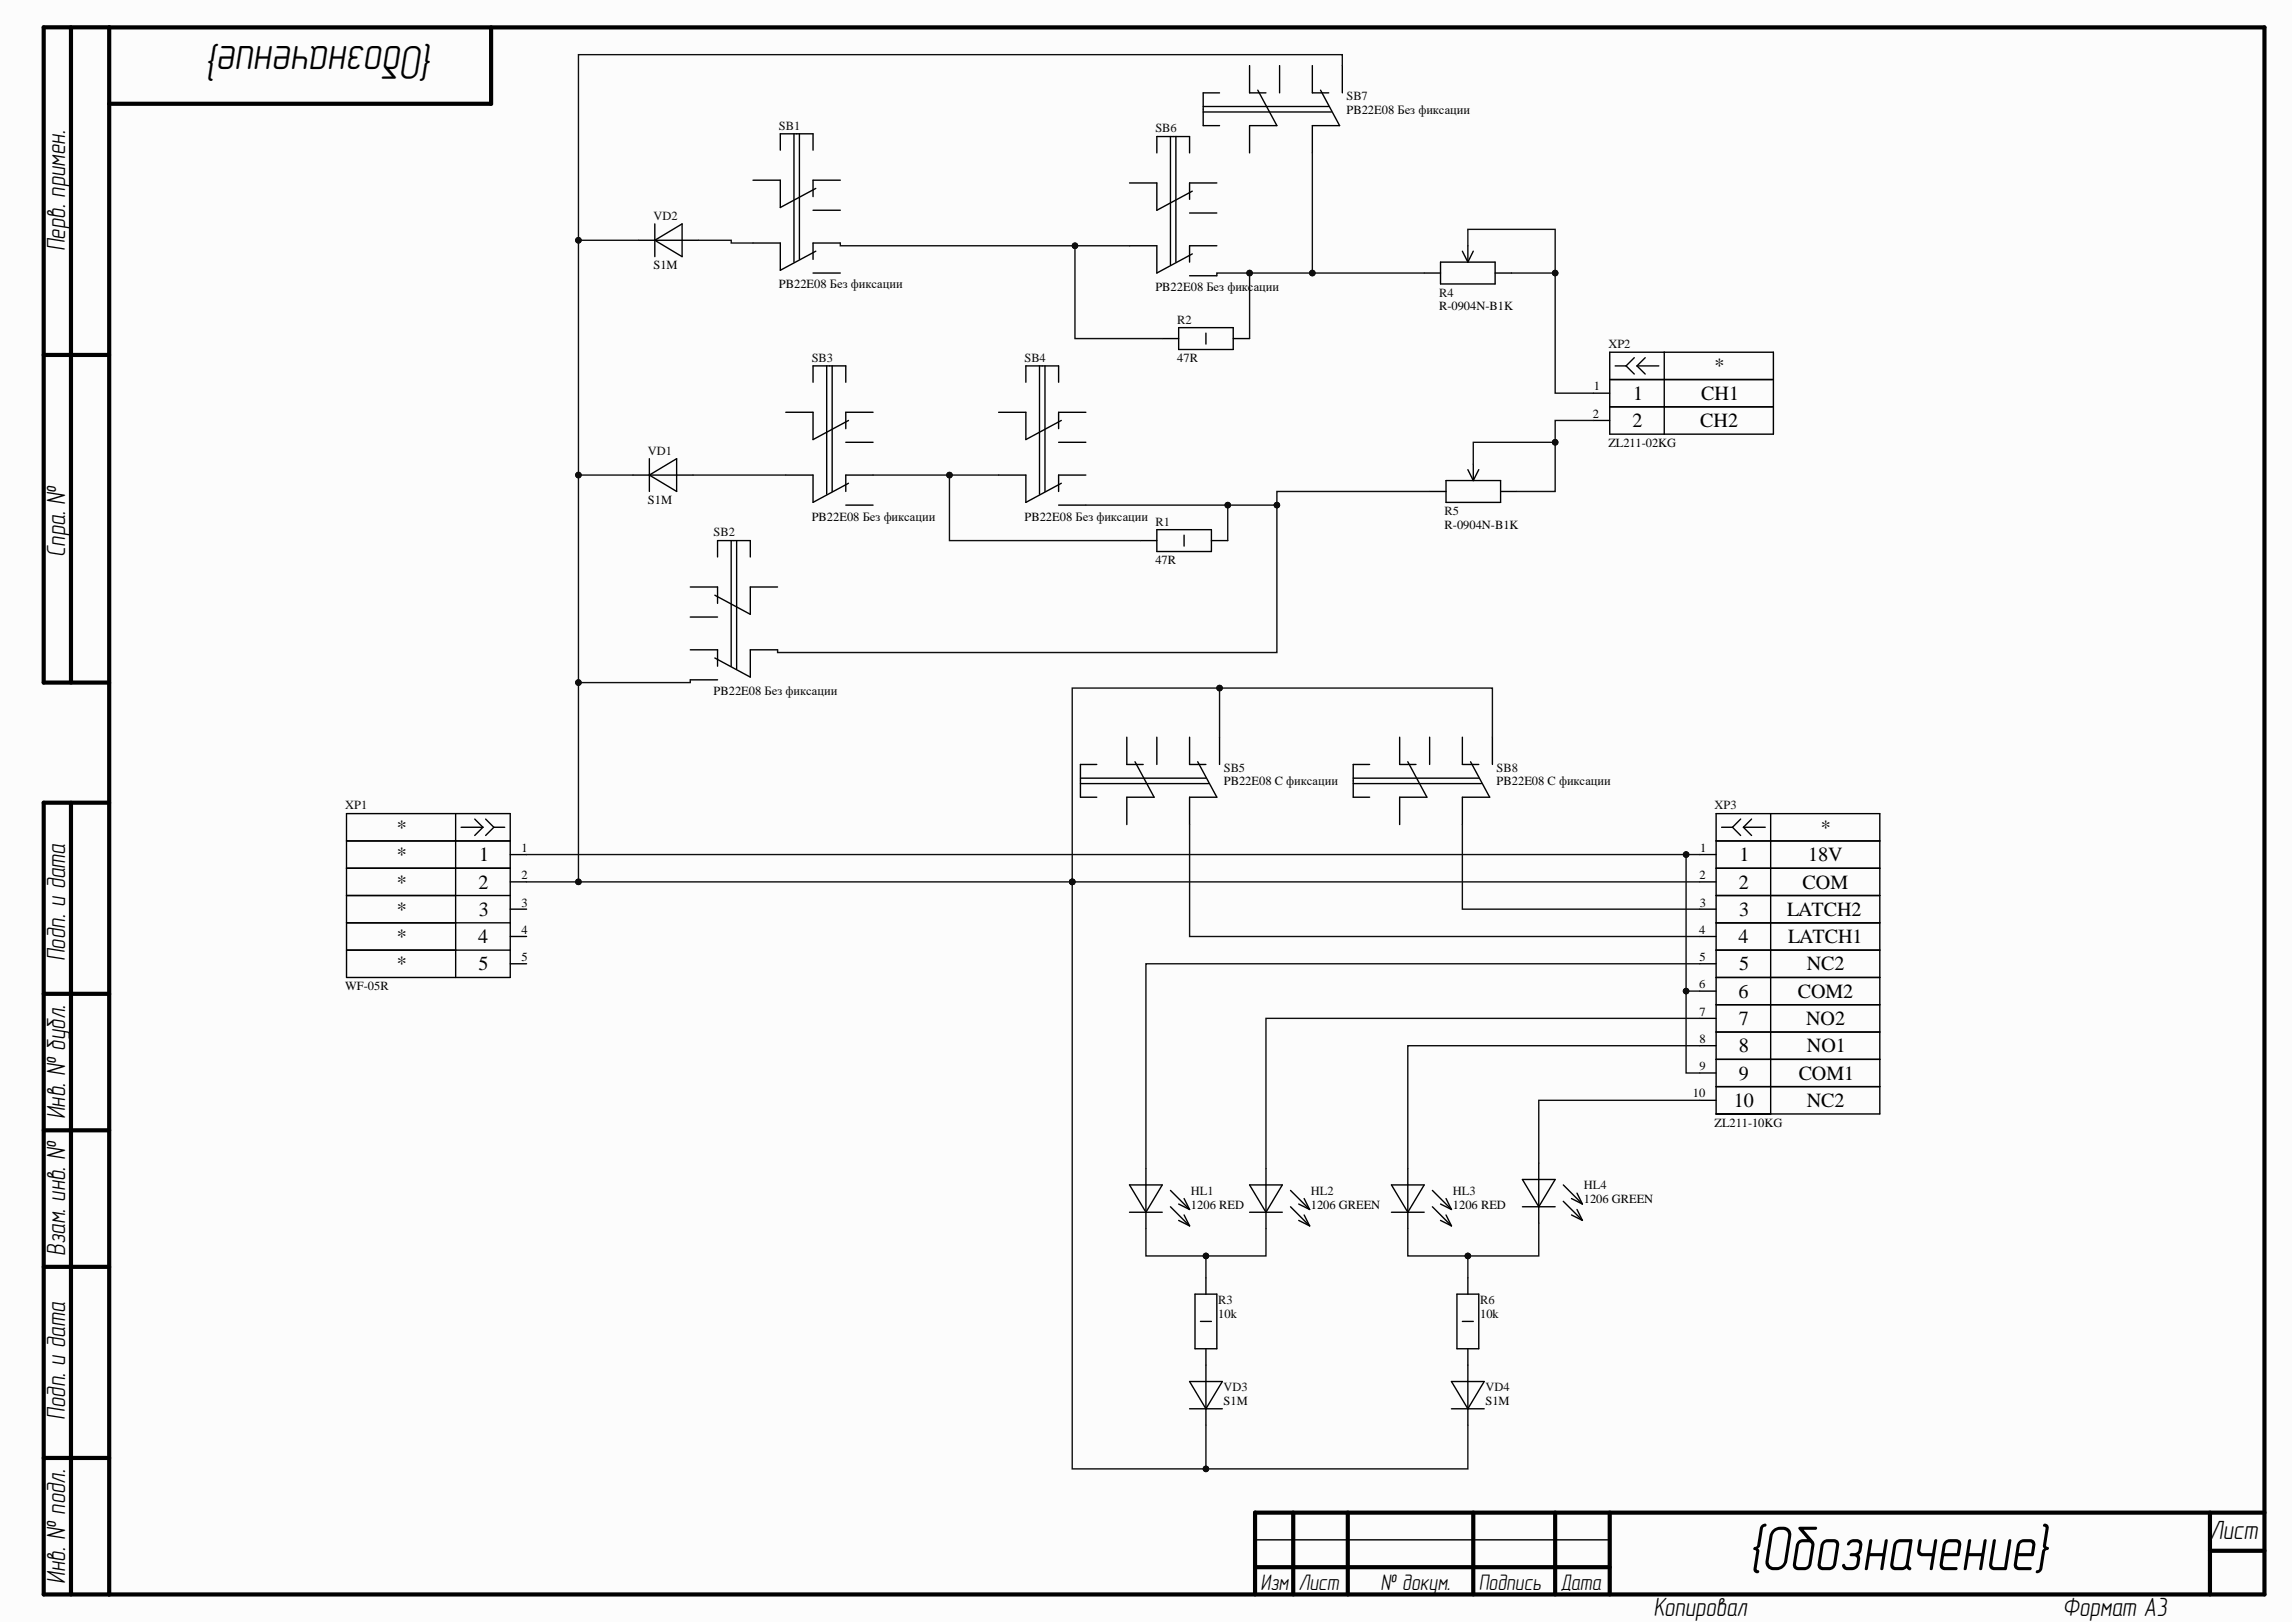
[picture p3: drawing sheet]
<svg xmlns="http://www.w3.org/2000/svg" width="420mm" height="297mm" viewBox="0 0 420 297" stroke-linecap="round" stroke-linejoin="round" font-family="sans-serif">
<defs><g id="words">
<text font-size="11.8" x="319.8" y="287.4">{Обозначение}</text>
<text font-size="8.8" x="79.6" y="8.3" transform="rotate(-180 79.6 8.3)">{Обозначение}</text>
<g font-size="4.9">
<text x="11.9" y="46" transform="rotate(-90 11.9 46)">Перв. примен.</text>
<text x="11.9" y="102" transform="rotate(-90 11.9 102)">Спра. №</text>
<text x="11.9" y="175.9" transform="rotate(-90 11.9 175.9)">Подп. и дата</text>
<text x="11.9" y="204.9" transform="rotate(-90 11.9 204.9)">Инв. № бубл.</text>
<text x="11.9" y="229.8" transform="rotate(-90 11.9 229.8)">Взам. инв. №</text>
<text x="11.9" y="259.8" transform="rotate(-90 11.9 259.8)">Подп. и дата</text>
<text x="404.6" y="281.7">Лист</text>
<text x="11.9" y="289.8" transform="rotate(-90 11.9 289.8)">Инв. № подл.</text>
<text x="302.7" y="295.7">Копировал</text>
<text x="377.6" y="295.7">Формат А3</text>
</g>
<g font-size="4.2">
<text x="230.8" y="290.9">Изм</text>
<text x="237.7" y="290.9">Лист</text>
<text x="252.8" y="290.9">№ докум.</text>
<text x="270.7" y="290.9">Подпись</text>
<text x="285.7" y="290.9">Дата</text>
</g>
<g font-size="3.7">
<text x="313.9" y="68.2">*</text>
<text x="299" y="73.2">1</text>
<text x="311.5" y="73.2">CH1</text>
<text x="298.9" y="78.2">2</text>
<text x="311.3" y="78.2">CH2</text>
<text x="72.7" y="152.6">*</text>
<text x="333.4" y="152.6">*</text>
<text x="72.7" y="157.6">*</text>
<text x="87.7" y="157.6">1</text>
<text x="318.5" y="157.6">1</text>
<text x="331" y="157.6">18V</text>
<text x="72.7" y="162.6">*</text>
<text x="72.7" y="167.6">*</text>
<text x="87.6" y="162.6">2</text>
<text x="87.7" y="167.6">3</text>
<text x="318.4" y="162.6">2</text>
<text x="318.4" y="167.6">3</text>
<text x="327.2" y="167.6">LATCH2</text>
<text x="330" y="162.6">COM</text>
<text x="72.7" y="172.6">*</text>
<text x="87.5" y="172.6">4</text>
<text x="318.3" y="172.6">4</text>
<text x="327.4" y="172.6">LATCH1</text>
<text x="72.7" y="177.6">*</text>
<text x="87.6" y="177.6">5</text>
<text x="318.4" y="177.6">5</text>
<text x="330.8" y="177.6">NC2</text>
<text x="318.3" y="182.6">6</text>
<text x="329.1" y="182.6">COM2</text>
<text x="318.4" y="187.6">7</text>
<text x="330.7" y="187.6">NO2</text>
<text x="318.4" y="192.6">8</text>
<text x="318.4" y="197.6">9</text>
<text x="329.3" y="197.6">COM1</text>
<text x="330.8" y="192.6">NO1</text>
<text x="317.4" y="202.6">10</text>
<text x="330.8" y="202.6">NC2</text>
</g>
<g font-size="2.3" fill="#0e0e0e">
<text x="142.6" y="23.7">SB1</text>
<text x="246.5" y="18.3">SB7</text>
<text x="211.5" y="24.2">SB6</text>
<text x="119.6" y="40.2">VD2</text>
<text x="215.5" y="59.2">R2</text>
<text x="263.5" y="54.3">R4</text>
<text x="294.5" y="63.7">XP2</text>
<text x="148.6" y="66.2">SB3</text>
<text x="187.6" y="66.2">SB4</text>
<text x="118.6" y="83.2">VD1</text>
<text x="264.5" y="94.3">R5</text>
<text x="130.6" y="98.2">SB2</text>
<text x="211.5" y="96.2">R1</text>
<text x="224" y="141.2">SB5</text>
<text x="274" y="141.2">SB8</text>
<text x="63.2" y="148.1">XP1</text>
<text x="313.9" y="148.1">XP3</text>
<text x="218" y="218.7">HL1</text>
<text x="240" y="218.7">HL2</text>
<text x="266" y="218.7">HL3</text>
<text x="290" y="217.7">HL4</text>
<text x="223" y="238.6">R3</text>
<text x="271" y="238.6">R6</text>
<text x="224" y="254.6">VD3</text>
<text x="272" y="254.6">VD4</text>
</g>
<g font-size="2.3">
<text x="246.5" y="20.8">PB22E08 Без фиксации</text>
<text x="119.6" y="49.3">S1M</text>
<text x="142.6" y="52.8">PB22E08 Без фиксации</text>
<text x="211.5" y="53.3">PB22E08 Без фиксации</text>
<text x="263.5" y="56.8">R-0904N-B1K</text>
<text x="215.5" y="66.2">47R</text>
<text x="291.8" y="71.5">1</text>
<text x="291.6" y="76.4">2</text>
<text x="294.5" y="81.8">ZL211-02KG</text>
<text x="118.6" y="92.3">S1M</text>
<text x="148.6" y="95.3">PB22E08 Без фиксации</text>
<text x="187.6" y="95.3">PB22E08 Без фиксации</text>
<text x="264.5" y="96.8">R-0904N-B1K</text>
<text x="211.5" y="103.2">47R</text>
<text x="130.6" y="127.3">PB22E08 Без фиксации</text>
<text x="224" y="143.8">PB22E08 C фиксации</text>
<text x="274" y="143.8">PB22E08 C фиксации</text>
<text x="95.4" y="155.9">1</text>
<text x="311.3" y="155.9">1</text>
<text x="95.4" y="160.9">2</text>
<text x="311.1" y="160.9">2</text>
<text x="95.4" y="165.9">3</text>
<text x="311.2" y="165.9">3</text>
<text x="95.4" y="170.9">4</text>
<text x="311.1" y="170.9">4</text>
<text x="95.4" y="175.9">5</text>
<text x="311.2" y="175.9">5</text>
<text x="63.2" y="181.2">WF-05R</text>
<text x="311.1" y="180.9">6</text>
<text x="311.1" y="185.9">7</text>
<text x="311.1" y="190.9">8</text>
<text x="311.1" y="195.9">9</text>
<text x="309.9" y="200.9">10</text>
<text x="313.9" y="206.2">ZL211-10KG</text>
<text x="218" y="221.2">1206 RED</text>
<text x="240" y="221.2">1206 GREEN</text>
<text x="266" y="221.2">1206 RED</text>
<text x="290" y="220.2">1206 GREEN</text>
<text x="223" y="241.2">10k</text>
<text x="271" y="241.2">10k</text>
<text x="224" y="257.2">S1M</text>
<text x="272" y="257.2">S1M</text>
</g>
</g></defs>
<g fill="#fcfcfc">
<path d="M0 0h419.6v296.8h-419.6z" fill-rule="evenodd"/>
<path d="M0 0h419.6v296.8h-419.6z" fill-rule="evenodd"/>
</g>
<g fill="none" stroke="#000" stroke-width=".76">
<path d="M13 5v119.9M20 5h394.6v286.8h-406.6v-144.9h12M89.9 5v14h-69.9M8 65h12M20 124.9h-12v-119.9h12v286.8M13 146.9v144.9M8 181.9h12M8 206.9h12M8 231.9h12M8 266.8h12M236.8 276.8v15M246.8 276.8v15"/>
<path d="M269.7 276.8v15M284.7 276.8v15M294.7 276.8v15M404.6 276.8v15M414.6 276.8h-184.8v15M229.8 286.8h64.9M404.6 283.8h10"/>
</g>
<g fill="none" stroke="#000" stroke-width=".25">
<path d="M220.3 19.5h23M223.3 17h-3v6h3M228.8 12v5h3M230.3 16.5l3.5 6.5h-5v5M234.3 12v5M240.3 12v5h3M241.8 16.5l3.5 6.5h-5v5M245.8 12v5M137.9 33h5v5l6.5-3.5M142.9 27.5v-3h6v3M145.4 24.5v23.5M146.4 24.5v23"/>
<path d="M148.9 38.5h4.9M153.8 33h-4.9v3M206.8 33.5h5v5l6.5-3.5M211.8 28v-3h6v3M214.3 25v23.5M215.3 25v23M217.8 39h5M220.3 20.5h23.5M222.8 33.5h-5v3M116.9 44h11M119.9 44l5-3v6zM119.9 41v6"/>
<path d="M137.9 44.5h5v5l6.5-3.5M148.9 50h4.9M153.8 44.5h-4.9v3M206.8 45h5v5l6.5-3.5M215.8 60h10v4h-10zM217.8 50.5h5M222.8 45h-5v3M260.7 50h3M263.7 48h10v4h-10zM267.7 46l1 2M268.7 45v3M269.7 46l-1 2"/>
<path d="M273.7 50h3M143.9 75.5h5v5l6.4-3.5M148.9 70v-3h5.9v3M151.4 67v23.4M152.4 67v22.9M159.8 75.5h-5v3M182.8 75.5h5v5l6.5-3.5M187.8 70v-3h6v3M190.3 67v23.4M191.3 67v22.9M198.8 75.5h-5v3M212.8 62h3"/>
<path d="M220.8 61v2M225.8 62h3M291.7 72h3M291.7 77h3M294.7 69.5h30M294.7 64.5h30v15h-30zM294.7 74.5h30M295.7 67h2M297.7 67l1.5 1.5M299.2 65.5l-1.5 1.5M299.7 67h4M299.7 67l1.5 1.5"/>
<path d="M301.2 65.5l-1.5 1.5M304.7 64.5v15M115.9 86.9h11M118.9 86.9l5-3v6zM118.9 83.9v6M133.9 98.9v23M134.9 98.9v23.5M143.9 86.9h5v5l6.4-3.5M154.8 80.9h5M154.8 92.4h5M159.8 86.9h-5v3M182.8 86.9h5v5l6.5-3.5"/>
<path d="M193.8 80.9h5M193.8 92.4h5M198.8 86.9h-5v3M208.8 98.9h3M211.8 96.9h10v4h-10zM216.8 97.9v2M221.8 98.9h3M261.7 89.9h3M264.7 88h10v3.9h-10zM268.7 86l1 2M269.7 84.9v3.1M270.7 86l-1 2"/>
<path d="M274.7 89.9h3M126.4 107.4h5v3M126.4 118.9h5v3M126.4 112.9h5M131.4 101.9v-3h6v3M142.4 107.4h-5v5l-6.5-3.5M142.4 118.9h-5v5l-6.5-3.5M126.4 124.4h5M200.8 139.9h-3v6h3M206.3 134.9v5h3M207.8 139.4l3.5 6.5h-5v5M211.8 134.9v5"/>
<path d="M217.8 134.9v5h3M219.3 139.4l3.5 6.5h-5v5M223.3 134.9v5M250.8 139.9h-3v6h3M256.3 134.9v5h2.9M257.7 139.4l3.5 6.5h-4.9v5M261.7 134.9v5M267.7 134.9v5h3M269.2 139.4l3.5 6.5h-5v5M273.2 134.9v5M63.4 153.9h30M63.4 148.9h30v30h-30z"/>
<path d="M63.4 158.9h30M83.4 148.9v30M84.4 151.4h4M86.9 149.9l1.5 1.5M88.4 151.4l-1.5 1.5M88.9 149.9l1.5 1.5M90.4 151.4h2M90.4 151.4l-1.5 1.5M93.4 156.4h3M197.8 142.4h23M197.8 143.4h23.5M247.8 142.4h22.9"/>
<path d="M247.8 143.4h23.4M311.2 156.4h3M314.2 153.9h30M314.2 158.9h30M314.2 148.9h30v55h-30zM315.2 151.4h2M317.2 151.4l1.5 1.5M318.7 149.9l-1.5 1.5M319.2 151.4h4M319.2 151.4l1.5 1.5M320.7 149.9l-1.5 1.5M324.2 148.9v55"/>
<path d="M63.4 163.9h30M63.4 168.9h30M63.4 173.9h30M93.4 161.4h3M93.4 166.4h3M93.4 171.4h3M93.4 176.4h3M311.2 161.4h3M311.2 166.4h3M311.2 171.4h3M311.2 176.4h3M314.2 163.9h30"/>
<path d="M314.2 168.9h30M314.2 173.9h30M314.2 178.9h30M311.2 181.4h3M311.2 186.4h3M311.2 191.4h3M311.2 196.4h3M314.2 183.9h30M314.2 188.9h30M314.2 193.9h30M314.2 198.9h30M206.8 216.9h6l-3 5z"/>
<path d="M209.8 213.9v11M214.3 217.9l3.5 3.5M216.8 219.4l1 2M228.8 216.9h6l-3 5zM231.8 213.9v11M236.3 217.9l3.5 3.5M238.8 219.4l1 2M254.7 216.9h6l-3 5zM257.7 213.9v11M262.2 217.9l3.5 3.5M264.7 219.4l1 2M278.7 215.9h6l-3 5z"/>
<path d="M281.7 212.9v11M286.2 216.9l3.5 3.5M286.2 219.9l3.5 3.5M287.7 219.4l2 1M288.7 218.4l1 2M311.2 201.4h3M206.8 221.9h6M214.3 220.9l3.5 3.5M215.8 220.4l2 1M215.8 223.4l2 1M216.8 222.4l1 2M218.8 236.9h4v9.9h-4z"/>
<path d="M220.8 233.9v3M228.8 221.9h6M236.3 220.9l3.5 3.5M237.8 220.4l2 1M237.8 223.4l2 1M238.8 222.4l1 2M254.7 221.9h6M262.2 220.9l3.5 3.5M263.7 220.4l2 1M263.7 223.4l2 1M264.7 222.4l1 2M266.7 236.9h4v9.9h-4z"/>
<path d="M268.7 233.9v3M278.7 220.9h6M287.7 222.4l2 1M288.7 221.4l1 2M217.8 252.8h6l-3 5zM217.8 257.8h6M219.8 241.8h2M220.8 246.8v14M265.7 252.8h6l-3 5zM265.7 257.8h6M267.7 241.8h2M268.7 246.8v14"/>
<path d="M229.8 281.8h64.9"/>
</g>
<path d="M281.7 223.9v6h-13v4" fill="none" stroke="#0e0e0e" stroke-width=".25"/>
<circle cx="268.7" cy="229.9" r=".51" fill="#0e0e0e"/>
<circle cx="268.7" cy="229.9" r=".51" fill="none" stroke="#0e0e0e" stroke-width=".18"/>
<path d="M257.7 224.9v5h11" fill="none" stroke="#0e0e0e" stroke-width=".25"/>
<circle cx="268.7" cy="229.9" r=".51" fill="#0e0e0e"/>
<circle cx="268.7" cy="229.9" r=".51" fill="none" stroke="#0e0e0e" stroke-width=".18"/>
<path d="M311.2 191.4h-53.5v22.5M311.2 201.4h-29.5v11.5M220.8 229.9v4" fill="none" stroke="#0e0e0e" stroke-width=".25"/>
<circle cx="220.8" cy="229.9" r=".51" fill="#0e0e0e"/>
<circle cx="220.8" cy="229.9" r=".51" fill="none" stroke="#0e0e0e" stroke-width=".18"/>
<path d="M311.2 176.4h-101.4v37.5M311.2 186.4h-79.4v27.5M220.8 260.8v8h47.9v-8" fill="none" stroke="#0e0e0e" stroke-width=".25"/>
<circle cx="220.8" cy="268.8" r=".51" fill="#0e0e0e"/>
<circle cx="220.8" cy="268.8" r=".51" fill="none" stroke="#0e0e0e" stroke-width=".18"/>
<path d="M196.3 161.4v107.4h24.5" fill="none" stroke="#0e0e0e" stroke-width=".25"/>
<circle cx="220.8" cy="268.8" r=".51" fill="#0e0e0e"/>
<circle cx="220.8" cy="268.8" r=".51" fill="none" stroke="#0e0e0e" stroke-width=".18"/>
<circle cx="196.3" cy="161.4" r=".51" fill="#0e0e0e"/>
<circle cx="196.3" cy="161.4" r=".51" fill="none" stroke="#0e0e0e" stroke-width=".18"/>
<path d="M196.3 161.4h114.9" fill="none" stroke="#0e0e0e" stroke-width=".25"/>
<circle cx="196.3" cy="161.4" r=".51" fill="#0e0e0e"/>
<circle cx="196.3" cy="161.4" r=".51" fill="none" stroke="#0e0e0e" stroke-width=".18"/>
<path d="M284.7 80.9h-15v4" fill="none" stroke="#0e0e0e" stroke-width=".25"/>
<circle cx="284.7" cy="81" r=".51" fill="#0e0e0e"/>
<circle cx="284.7" cy="81" r=".51" fill="none" stroke="#0e0e0e" stroke-width=".18"/>
<path d="M223.3 125.9h49.9v9M267.7 150.9v15.5h43.5" fill="none" stroke="#0e0e0e" stroke-width=".25"/>
<circle cx="223.3" cy="125.9" r=".51" fill="#0e0e0e"/>
<circle cx="223.3" cy="125.9" r=".51" fill="none" stroke="#0e0e0e" stroke-width=".18"/>
<path d="M217.8 150.9v20.5h93.4M311.2 181.4h-2.5v15h2.5" fill="none" stroke="#0e0e0e" stroke-width=".25"/>
<circle cx="308.7" cy="181.4" r=".51" fill="#0e0e0e"/>
<circle cx="308.7" cy="181.4" r=".51" fill="none" stroke="#0e0e0e" stroke-width=".18"/>
<path d="M308.7 156.4v25" fill="none" stroke="#0e0e0e" stroke-width=".25"/>
<circle cx="308.7" cy="181.4" r=".51" fill="#0e0e0e"/>
<circle cx="308.7" cy="181.4" r=".51" fill="none" stroke="#0e0e0e" stroke-width=".18"/>
<circle cx="308.7" cy="156.4" r=".51" fill="#0e0e0e"/>
<circle cx="308.7" cy="156.4" r=".51" fill="none" stroke="#0e0e0e" stroke-width=".18"/>
<path d="M126.4 124.4v.5h-20.5" fill="none" stroke="#0e0e0e" stroke-width=".25"/>
<circle cx="105.9" cy="124.9" r=".51" fill="#0e0e0e"/>
<circle cx="105.9" cy="124.9" r=".51" fill="none" stroke="#0e0e0e" stroke-width=".18"/>
<path d="M223.3 134.9v-9h-27v35.5" fill="none" stroke="#0e0e0e" stroke-width=".25"/>
<circle cx="196.3" cy="161.4" r=".51" fill="#0e0e0e"/>
<circle cx="196.3" cy="161.4" r=".51" fill="none" stroke="#0e0e0e" stroke-width=".18"/>
<circle cx="223.3" cy="125.9" r=".51" fill="#0e0e0e"/>
<circle cx="223.3" cy="125.9" r=".51" fill="none" stroke="#0e0e0e" stroke-width=".18"/>
<path d="M105.9 86.9h10M126.9 86.9h17" fill="none" stroke="#0e0e0e" stroke-width=".25"/>
<circle cx="105.9" cy="86.9" r=".51" fill="#0e0e0e"/>
<circle cx="105.9" cy="86.9" r=".51" fill="none" stroke="#0e0e0e" stroke-width=".18"/>
<path d="M233.8 92.4v27h-91.4v-.5" fill="none" stroke="#0e0e0e" stroke-width=".25"/>
<circle cx="233.8" cy="92.4" r=".51" fill="#0e0e0e"/>
<circle cx="233.8" cy="92.4" r=".51" fill="none" stroke="#0e0e0e" stroke-width=".18"/>
<path d="M198.8 92.4h26v6.5" fill="none" stroke="#0e0e0e" stroke-width=".25"/>
<circle cx="224.8" cy="92.4" r=".51" fill="#0e0e0e"/>
<circle cx="224.8" cy="92.4" r=".51" fill="none" stroke="#0e0e0e" stroke-width=".18"/>
<path d="M261.7 89.9h-27.9v2.5h-9" fill="none" stroke="#0e0e0e" stroke-width=".25"/>
<circle cx="224.8" cy="92.4" r=".51" fill="#0e0e0e"/>
<circle cx="224.8" cy="92.4" r=".51" fill="none" stroke="#0e0e0e" stroke-width=".18"/>
<circle cx="233.8" cy="92.4" r=".51" fill="#0e0e0e"/>
<circle cx="233.8" cy="92.4" r=".51" fill="none" stroke="#0e0e0e" stroke-width=".18"/>
<path d="M173.8 86.9v12h35" fill="none" stroke="#0e0e0e" stroke-width=".25"/>
<circle cx="173.8" cy="86.9" r=".51" fill="#0e0e0e"/>
<circle cx="173.8" cy="86.9" r=".51" fill="none" stroke="#0e0e0e" stroke-width=".18"/>
<path d="M276.7 50h8" fill="none" stroke="#0e0e0e" stroke-width=".25"/>
<circle cx="284.7" cy="50" r=".51" fill="#0e0e0e"/>
<circle cx="284.7" cy="50" r=".51" fill="none" stroke="#0e0e0e" stroke-width=".18"/>
<path d="M105.9 44h11M127.9 44h6v.5h4" fill="none" stroke="#0e0e0e" stroke-width=".25"/>
<circle cx="105.9" cy="44" r=".51" fill="#0e0e0e"/>
<circle cx="105.9" cy="44" r=".51" fill="none" stroke="#0e0e0e" stroke-width=".18"/>
<path d="M228.8 50v12" fill="none" stroke="#0e0e0e" stroke-width=".25"/>
<circle cx="228.8" cy="50" r=".51" fill="#0e0e0e"/>
<circle cx="228.8" cy="50" r=".51" fill="none" stroke="#0e0e0e" stroke-width=".18"/>
<path d="M196.8 45v17h16" fill="none" stroke="#0e0e0e" stroke-width=".25"/>
<circle cx="196.8" cy="45" r=".51" fill="#0e0e0e"/>
<circle cx="196.8" cy="45" r=".51" fill="none" stroke="#0e0e0e" stroke-width=".18"/>
<path d="M240.3 28v22h20.4" fill="none" stroke="#0e0e0e" stroke-width=".25"/>
<circle cx="240.3" cy="50" r=".51" fill="#0e0e0e"/>
<circle cx="240.3" cy="50" r=".51" fill="none" stroke="#0e0e0e" stroke-width=".18"/>
<path d="M96.4 161.4h99.9" fill="none" stroke="#0e0e0e" stroke-width=".25"/>
<circle cx="105.9" cy="161.4" r=".51" fill="#0e0e0e"/>
<circle cx="105.9" cy="161.4" r=".51" fill="none" stroke="#0e0e0e" stroke-width=".18"/>
<circle cx="196.3" cy="161.4" r=".51" fill="#0e0e0e"/>
<circle cx="196.3" cy="161.4" r=".51" fill="none" stroke="#0e0e0e" stroke-width=".18"/>
<path d="M153.8 44.5v.5h53" fill="none" stroke="#0e0e0e" stroke-width=".25"/>
<circle cx="196.8" cy="45" r=".51" fill="#0e0e0e"/>
<circle cx="196.8" cy="45" r=".51" fill="none" stroke="#0e0e0e" stroke-width=".18"/>
<path d="M159.8 86.9h23" fill="none" stroke="#0e0e0e" stroke-width=".25"/>
<circle cx="173.8" cy="86.9" r=".51" fill="#0e0e0e"/>
<circle cx="173.8" cy="86.9" r=".51" fill="none" stroke="#0e0e0e" stroke-width=".18"/>
<path d="M240.3 50h-17.5v.5" fill="none" stroke="#0e0e0e" stroke-width=".25"/>
<circle cx="240.3" cy="50" r=".51" fill="#0e0e0e"/>
<circle cx="240.3" cy="50" r=".51" fill="none" stroke="#0e0e0e" stroke-width=".18"/>
<circle cx="228.8" cy="50" r=".51" fill="#0e0e0e"/>
<circle cx="228.8" cy="50" r=".51" fill="none" stroke="#0e0e0e" stroke-width=".18"/>
<path d="M268.7 45v-3h16v30h7" fill="none" stroke="#0e0e0e" stroke-width=".25"/>
<circle cx="284.7" cy="50" r=".51" fill="#0e0e0e"/>
<circle cx="284.7" cy="50" r=".51" fill="none" stroke="#0e0e0e" stroke-width=".18"/>
<path d="M291.7 77h-7v12.9h-7" fill="none" stroke="#0e0e0e" stroke-width=".25"/>
<circle cx="284.7" cy="81" r=".51" fill="#0e0e0e"/>
<circle cx="284.7" cy="81" r=".51" fill="none" stroke="#0e0e0e" stroke-width=".18"/>
<path d="M311.2 156.4h-214.8" fill="none" stroke="#0e0e0e" stroke-width=".25"/>
<circle cx="308.7" cy="156.4" r=".51" fill="#0e0e0e"/>
<circle cx="308.7" cy="156.4" r=".51" fill="none" stroke="#0e0e0e" stroke-width=".18"/>
<path d="M209.8 224.9v5h22v-5" fill="none" stroke="#0e0e0e" stroke-width=".25"/>
<circle cx="220.8" cy="229.9" r=".51" fill="#0e0e0e"/>
<circle cx="220.8" cy="229.9" r=".51" fill="none" stroke="#0e0e0e" stroke-width=".18"/>
<path d="M245.8 12v-2h-139.9v151.4" fill="none" stroke="#0e0e0e" stroke-width=".25"/>
<circle cx="105.9" cy="161.4" r=".51" fill="#0e0e0e"/>
<circle cx="105.9" cy="161.4" r=".51" fill="none" stroke="#0e0e0e" stroke-width=".18"/>
<circle cx="105.9" cy="124.9" r=".51" fill="#0e0e0e"/>
<circle cx="105.9" cy="124.9" r=".51" fill="none" stroke="#0e0e0e" stroke-width=".18"/>
<circle cx="105.9" cy="86.9" r=".51" fill="#0e0e0e"/>
<circle cx="105.9" cy="86.9" r=".51" fill="none" stroke="#0e0e0e" stroke-width=".18"/>
<circle cx="105.9" cy="44" r=".51" fill="#0e0e0e"/>
<circle cx="105.9" cy="44" r=".51" fill="none" stroke="#0e0e0e" stroke-width=".18"/>
<use href="#words"/>
</svg>
